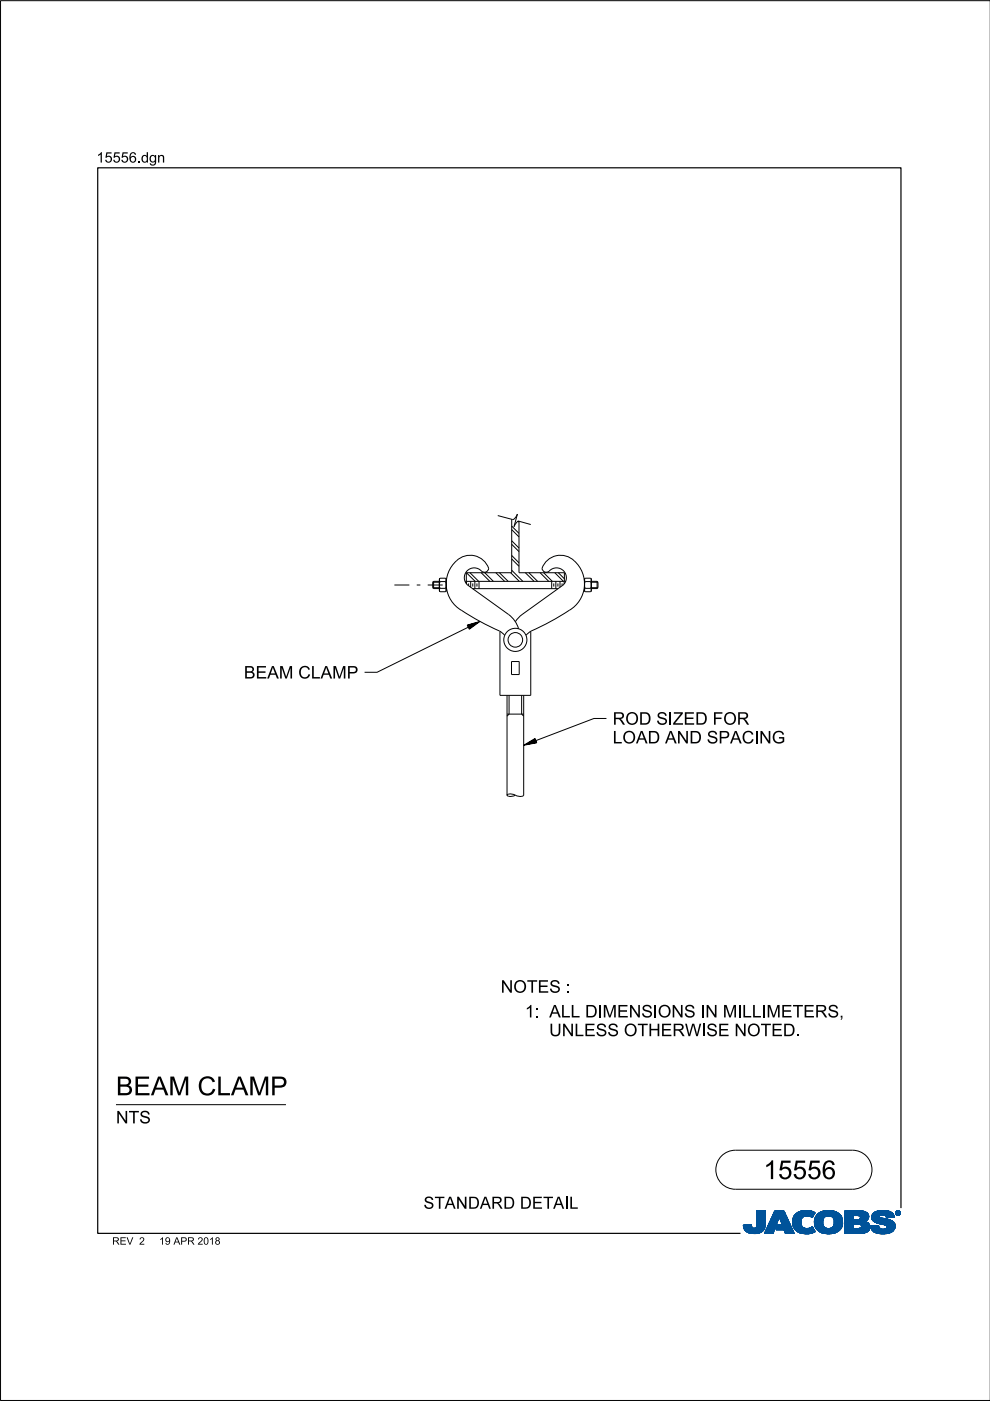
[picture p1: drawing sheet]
<svg xmlns="http://www.w3.org/2000/svg" width="210mm" height="297mm" viewBox="0 0 210 297" stroke-linecap="round" stroke-linejoin="round" font-family="sans-serif">
<defs><g id="words">
<g font-size="4">
<text x="24.6" y="232.2">BEAM</text>
<text x="41.9" y="232.2">CLAM</text>
<text x="57.3" y="232.2">P</text>
<text x="161.9" y="250">15556</text>
</g>
<g font-size="2.6">
<text x="51.7" y="143.9">BEAM</text>
<text x="63.2" y="143.9">CLAM</text>
<text x="73.5" y="143.9">P</text>
<text x="129.9" y="153.7">ROD SI</text>
<text x="142.7" y="153.7">ZED FOR</text>
<text x="129.9" y="157.6">LOAD AN</text>
<text x="146.2" y="157.6">D SPACI</text>
<text x="161" y="157.6">N</text>
<text x="163.6" y="157.6">G</text>
<text x="106.2" y="210.5">N</text>
<text x="108.8" y="210.5">OTES :</text>
<text x="111.3" y="215.7">1:ALLDI</text>
<text x="127.7" y="215.7">M</text>
<text x="130.8" y="215.7">EN</text>
<text x="136" y="215.7">SI</text>
<text x="139.5" y="215.7">ON</text>
<text x="149.5" y="215.7">N</text>
<text x="153.2" y="215.7">M</text>
<text x="157.4" y="215.7">L</text>
<text x="162.5" y="215.7">M</text>
<text x="165.6" y="215.7">ETERS,</text>
<text x="116.4" y="219.7">UN</text>
<text x="121.8" y="219.7">LESS OTH</text>
<text x="140.1" y="219.7">ERW I</text>
<text x="149.7" y="219.7">SE N</text>
<text x="158.4" y="219.7">OTED.</text>
<text x="24.6" y="238.2">N</text>
<text x="27.3" y="238.2">TS</text>
<text x="89.8" y="256.3">STAN</text>
<text x="99.2" y="256.3">DARD DETAI</text>
<text x="120.6" y="256.3">L</text>
</g>
<g font-size="2.2">
<text x="20.5" y="34.5">15556.</text>
<text x="29.9" y="34.5">dgn</text>
</g>
<g font-size="1.6">
<text x="23.8" y="263.9">REV</text>
<text x="29.5" y="263.9">2</text>
<text x="33.7" y="263.9">19APR 2018</text>
</g>
</g></defs>
<g fill="none" stroke="#00539a" stroke-width=".21">
<path d="M157.6 259.8h1.7M157.6 259.9h1.7M157.6 259.9l1.7 .1M157.6 260h1.8M158.1 259.7h1.2M159.3 259.7h-1.7l.1 .7M159.3 259.7h-.9M159.3 259.7l.1 .3M159.4 260l.1 .3M160.4 260l-.2 .3h2M160.5 259.6h1.8M160.5 259.6l-.1 .4"/>
<path d="M160.5 259.7h1.8M160.5 256.7v2.9M160.5 256.9h1.8M160.5 257.5h1.8M160.5 256.7h1.8v2.7M160.5 256.8h1.8M160.5 256.8l1.8 .1M160.5 256.9l1.8 .1M160.5 257h1.8M160.5 257.1h1.8M160.5 257.2h1.8M160.5 257.2l1.8 .1"/>
<path d="M160.5 257.3h1.8M160.5 257.4h1.8M160.5 257.4l1.8 .1M160.5 257.6h1.8M160.5 257.6l1.8 .1M160.5 257.7h1.8M160.5 257.8h1.8M160.5 257.9h1.8M160.5 258h1.8M160.5 258.1h1.8M160.5 258.1l1.8 .1M160.5 258.2h1.8"/>
<path d="M160.5 258.3h1.8M160.5 258.3l1.8 .1M160.5 258.4h1.8M160.5 258.5h1.8M160.5 258.5l1.8 .1M160.5 258.6h1.8M160.5 258.6l1.8 .1M160.5 258.7h1.8M160.5 258.8h1.8M160.5 258.9h1.8M160.5 259h1.8M160.5 259.1h1.8"/>
<path d="M160.5 259.2h1.8M160.5 259.3h1.8M160.5 259.8h1.8M162.2 260h-1.8M162.2 259.9v.3M162.2 259.9h-1.8M162.2 259.8h-1.7M162.3 259.4l-.1 .5M162.3 259.4v-2.7h-1.8v2.9M162.3 259.5h-1.8M162.3 259.6h-1.8M162.3 256.7l-1.8 .1"/>
<path d="M162.3 259.4h-1.8M163.7 258.1h3.1M163.7 258h3.1M163.7 257.9h3M163.8 257.8h2.9M163.8 257.7h2.9M163.8 257.7h2.8M163.9 257.6h2.7M163.9 257.5h2.7M164 257.4h2.5M164 257.3h2.5M164.1 257.2h2.3"/>
<path d="M164.1 257.1h2.3M164.1 257h2.3M164.2 257h2.1M164.2 256.9h2.1M164.2 256.8h2.1M164.3 256.7h1.9l2.2 4.8h-1.9l-.3-.8h-1.7l.4-1h1l-.7-1.7-1.3 3.5h-1.8zM164.5 260h-1.7M164.5 259.9l-1.7 .1M164.5 259.9h-1.7M164.5 259.8l-1.7 .1M164.6 259.8h-1.7M164.6 259.7l-1.7 .1"/>
<path d="M164.6 259.7h-1.7M164.6 259.6h-1.7M164.6 259.5l-1.6 .1M164.7 259.5h-1.7M164.7 259.4l-1.7 .1M164.7 259.4h-1.7M164.7 259.3l-1.6 .1M164.7 259.3h-1.6M164.8 259.2l-1.7 .1M164.8 259.2h-1.7M164.8 259.1l-1.6 .1M164.8 260h2.9"/>
<path d="M164.8 259.1h-1.6M164.8 259.9h2.9M164.8 259l-1.6 .1M164.9 259.9h2.7M164.9 259h-1.7M164.9 259.8h2.7M164.9 258.9h-1.6M164.9 258.8h-1.6M164.9 259.7h2.7M164.9 259.7l-.4 1 3.6 .1M165 258.7h-1.6M165 258.6l-1.6 .1"/>
<path d="M165 258.6h-1.6M165 258.5l-1.6 .1M165 258.5h-1.6M165.1 258.4l-1.6 .1M165.1 258.4h-1.6M165.1 258.3l-1.6 .1M165.1 258.3h-1.6M165.1 258.2l-1.5 .1M165.1 258.2h-1.5M165.2 258.1l-1.6 .1M165.2 258.1h-1.6M165.2 258l.7 1.7h-1"/>
<path d="M165.2 258l.7 1.7M165.3 258.1h1.5M165.3 258.1l1.6 .1M165.3 258.2h1.6M165.3 258.2l1.6 .1M165.3 258.3h1.6M165.4 258.3l1.6 .1M165.4 258.4h1.6M165.4 258.4l1.6 .1M165.4 258.5h1.6M165.4 258.5l1.7 .1M165.4 258.6h1.7"/>
<path d="M165.5 258.6l1.6 .1M165.5 258.7h1.6M165.5 258.8h1.7M165.5 258.9h1.7M165.6 258.9h1.6M165.6 259h1.7M165.6 259l1.7 .1M165.6 259.1h1.7M165.6 259.1l1.7 .1M165.7 259.2h1.7M165.7 259.2l1.7 .1M165.7 259.3h1.7"/>
<path d="M165.7 259.3l1.7 .1M165.7 259.4h1.7M165.8 259.4l1.7 .1M165.8 259.5h1.7M165.8 259.5l1.7 .1M165.8 259.6h1.7M166.2 256.7l2.2 4.8M166.2 256.8l-1.9-.1-2.2 4.8h1.8l1.3-3.5M168 258.9l.4 1.5M168 258.9h1.8M168 259h1.8M168 259.1h1.8"/>
<path d="M168 259.2h1.8M168 259.2l1.8 .1M168 259.3h1.8M168 259.3l1.8 .1M168.1 259.4h1.8M168.1 259.5h1.7M168.1 259.4l1.7 .1M168.1 259.5l1.8 .1M168.1 259.6h1.8M168.1 259.7h1.8M168.1 259.7l1.8 .1M168.1 259.8h1.8"/>
<path d="M168.1 259.8l1.8 .1M168.2 260h1.8M168.2 259.9h1.8M168.3 258l-.3 .9M168.9 257.3l-.6 .7M169.1 257.1h3.6M169.2 257h3.4M169.4 256.9h3.1M169.5 256.9h2.9M169.8 256.8h2.4M169.8 259.1a1.33 1.33 0 0 0 .8 1.4 1.33 1.33 0 0 0 1.5-.3l.2-.1M169.8 259.1h-1.8"/>
<path d="M169.8 259l-1.8 .1M169.9 258.8l-1.9 .1M169.9 258.8h-1.9M169.9 258.7h-1.9M169.9 258.6h-1.8M169.9 258.6l-1.9 .1M169.9 258.5l-1.8 .1M169.9 258.5h-1.8M169.9 258.4l-1.8 .1M170 258.4h-1.9M170 258.4l-.2 .7M170 258.3l-1.8 .1"/>
<path d="M170 258.3h-1.8M170 258.2l-1.8 .1M170.1 258.2h-1.9M170.1 258.1l-.1 .3M170.1 258.1l-1.9 .1M170.2 258.1h-2M170.3 258h-2.1M170.3 256.7l-1.4 .5M170.3 256.7h1.5M170.3 256.7a4 4 0 0 1 2.5 .4M170.4 258h-2.1M170.4 257.9h-2.1"/>
<path d="M170.6 257.8l-2.3 .1M170.6 257.9l-.5 .2M170.8 257.8h-2.5M171.5 256.7l-1.7 .1M171.5 256.7l.6 .1M171.7 257.8h.7M171.8 257.9h.6M171.9 258h.4M172.1 258.1h.2M172.2 258.1h.1M172.3 258h-.3M172.4 257.8h-.8"/>
<path d="M172.4 257.7l-4 .1M172.5 257.7h-4.1M172.5 257.6l-4 .1M172.5 257.6h-4M172.6 257h-3.3M172.6 257.5l-4.1 .1M172.6 257.5h-4M172.6 257.4l-4 .1M172.7 257.4h-4M172.7 259h1.8M172.7 259.2h1.8M172.7 259.3h1.8"/>
<path d="M172.7 259.3l1.8 .1M172.7 259.4h1.8M172.7 257.3l-3.9 .1M172.7 259.5h1.8M172.7 259.5l1.8 .1M172.7 259.6h1.8M172.7 259.7h1.8M172.7 258.6h1.8M172.7 257.3h-3.9M172.8 259.8h1.8M172.8 257.2l-3.9 .1M172.8 259.9h1.8"/>
<path d="M172.8 259.9l.3 .6M172.8 259.8l1.8 .1M172.8 259.9l1.8 .1M172.8 257.2h-3.9M172.8 260h1.8M172.8 257.1l-.6 1.1a1.75 1.75 0 0 0-1.6-.3M172.9 257.1l-3.9 .1M173 257.8l-.3 1.3h1.8M173 257.8h5.3M173.1 257.7h5.2M173.1 257.7h5.1M173.1 257.6h5.1"/>
<path d="M173.2 257.6h4.9M173.2 257.5h4.8M173.4 257.4h4.6M173.4 257.4h4.5M173.5 257.3h4.4M173.6 257.2l4.2 .1M173.6 257.2h4.1M173.7 257.1l4 .1M173.8 257.1h3.8M173.9 257h3.5M174 257h3.3M174.1 256.9h3.2"/>
<path d="M174.2 256.9h2.8M174.4 256.8h2.6M174.5 259h-1.8M174.5 259.2a1.15 1.15 0 0 0 1.3 1.3M174.5 259.2l-1.8-.1 .1 .8M174.5 258.9l-1.8 .1M174.5 258.9h-1.8M174.5 258.8l-1.8 .1M174.5 258.7l-1.8 .1M174.5 258.7h-1.8M174.5 258.6l-1.8 .1M174.5 258.5l-1.8 .1"/>
<path d="M174.6 258.5h-1.9M174.6 256.8h1.9M174.6 258.4l-.1 .8M174.6 258.4h-1.8M174.6 258.4l-1.9 .1M174.6 258.3l-1.8 .1M174.6 258.3h-1.8M174.7 258.2h-1.9M174.7 258.1l-.1 .3M174.8 258.1l-2 .1M174.8 258.1h-1.9M174.9 256.7a3.2 3.2 0 0 1 3.6 1.4l.1 .8-.1 1.1"/>
<path d="M174.9 258l-1.9 .1M175 258h-2M175.1 257.9l-.4 .2M175.1 257.9h-2.1M175.2 257.9h-2.2M175.5 256.7h.7M175.7 257.8l-.6 .1M175.7 257.8l.6 .1M175.7 257.8h-2.7M176 257.8h2.4M176.2 257.9h2.2M176.3 257.9l.5 .5"/>
<path d="M176.4 258h2M176.4 256.7h-1.5a2.68 2.68 0 0 0-1.9 1.1M176.5 258l2 .1M176.5 258.1h2M176.6 258.1h1.9M176.6 258.2h1.9M176.7 258.2l1.8 .1M176.7 258.3h1.8M176.7 258.3l1.9 .1M176.7 259.9h1.8M176.7 258.4h1.9M176.8 258.4l.1 .5"/>
<path d="M176.8 258.4l1.8 .1M176.8 258.5h1.8M176.8 258.6h1.8M176.9 258.8h1.7M176.9 258.8l1.8 .1M176.9 258.7h1.7M176.9 259.4h1.8M176.9 259.2l1.8 .1M176.9 259.1h1.8M176.9 259.2h1.8M176.9 258.9v.3M176.9 259.2a1.11 1.11 0 0 1-1.1 1.3"/>
<path d="M176.9 259h1.8M176.9 258.9h1.8M176.9 259.3h1.8M176.9 259.3l1.8 .1M178 257.4l-4.7 .1M178.4 257.9h-2.1l.5 .5M178.5 259.7l-1.7 .1M178.5 259.8l-1.8 .1M178.5 259.8h-1.7M178.5 260l-.2 .5M178.5 259.9l-1.8 .1M178.5 260h-1.8"/>
<path d="M178.6 259.7h-1.8M178.6 258.5l-1.8 .1M178.6 259.6h-1.8M178.6 259.5l-1.8 .1M178.6 259.5h-1.8M178.7 259.4h-1.8M179.1 259.7h1.8M179.1 259.5h5.2M179.1 256.9h4.4M179.1 257.5h5M179.1 256.8h4M179.1 256.8h3.4"/>
<path d="M179.1 257h4.5M179.1 257.1h4.7M179.1 257.1l4.7 .1M179.1 257.2h4.8M179.1 257.2l4.8 .1M179.1 257.3h4.8M179.1 257.3l4.9 .1M179.1 257.4h4.9M179.1 257.4l5 .1M179.1 257.6h5M179.1 257.6l5 .1M179.1 257.7h5"/>
<path d="M179.1 257.7l1.8 .1M179.1 257.8h1.8M179.1 257.9h1.8M179.1 258h1.8M179.1 258.1h1.8M179.1 258.2h1.8M179.1 258.3h1.8M179.1 258.4h1.8M179.1 258.5h1.8M179.1 258.5l1.8 .1M179.1 258.6h4.8M179.1 258.7h4.7"/>
<path d="M179.1 258.7h4.6M179.1 258.8h4.5M179.1 258.9h4.5M179.1 258.9h4.3M179.1 259h4.4M179.1 259l4.5 .1M179.1 259.1h4.6M179.1 259.1l4.7 .1M179.1 259.2h4.8M179.1 259.2l4.9 .1M179.1 259.3h5M179.1 259.3l5.1 .1"/>
<path d="M179.1 259.4h5.1M179.1 259.4l5.1 .1M179.1 259.5l1.8 .1M179.1 259.6h1.8M179.1 259.8h1.8M179.1 259.9h1.8M179.1 260h1.8M180.9 257.7v.9M181.8 259.5h-.9v1v-1M181.8 259.5h.2M181.8 259.5l.8 .3M182.1 257.7l2.1 .1"/>
<path d="M182.2 257.8h2M182.2 259.5l2.1 .1M182.3 258.5h1.7M182.3 258.5l-1.4 .1M182.3 257.9h1.9M182.4 257.9h1.8M182.4 257.9v.1M182.4 257.9l-.4-.2h-1.1v.9M182.4 258h1.8M182.4 258v.3M182.4 258.3l-.1 .2M182.4 259.6h1.9"/>
<path d="M182.4 258.1h1.8M182.4 258.1l1.8 .1M182.4 258.2h1.8M182.5 259.7h1.9M182.5 256.9l1.1 .1M182.5 259.7l1.9 .1M182.6 259.8h1.8M182.6 259.8v.4l-.2 .2M182.7 259.9h1.7M182.9 256.8h-3.8v4.7M183.3 256.9l-4.2-.1v4.7M183.6 257l.4 .4"/>
<path d="M183.9 259.2l.2 .2M184 258.5l-2.1 .1M184 258.5h-1.8M184 257.4l.1 .2M184.1 258.4l-.8 .6 .6 .2M184.1 258.4h-1.8M184.1 258.3l-1.7 .1M184.1 258.3h-1.7M184.1 257.6l.1 .6M184.1 258.2l-1.7 .1M184.1 259.4l.3 .5v.6M184.2 258.2l-.1 .2"/>
<path d="M184.2 258h-1.8M184.4 259.9h-1.7M184.5 260h-1.8M184.6 259.9v.2M184.6 259.9h1.7M184.6 260h1.7M184.8 258.1h1.7M184.8 258l.2 .7M184.8 258h1.7M184.8 258.3h2.5M184.8 258.3l2.8 .1M184.8 258.1l1.8 .1"/>
<path d="M184.8 258.2h2M184.8 258.4h3M184.8 258.4l3.2 .1M184.9 258.2l2.1 .1M184.9 257.6h4.6M184.9 258.5h3.4M184.9 258.5l3.6 .1M184.9 258.6h3.7M184.9 257.5h4.5M185 257.5h4.4M185 258.6l3.7 .1M185 258.7h3.9"/>
<path d="M185 258.7l.6 .4M185 257.4h4.3M185 257.4h4.4M185.1 258.7l3.9 .1M185.1 258.8h.7M185.1 257.3h4.1M185.2 258.9h.6M185.2 258.9l4.1 .1M185.3 257.2h3.9M185.3 259h4M185.3 257.1l3.8 .1M185.4 257.1h3.7"/>
<path d="M185.4 259l4 .1M185.5 257h3.5M185.5 259.1h4M185.6 259.1l3.9 .1M185.6 259.1l.5 .2M185.7 259.2h3.9M185.7 256.9h3M185.8 259.2l3.8 .1M185.8 258.9h3.4M185.9 258.8h3.2M185.9 256.8h2.7M185.9 256.8l-.8 .5-.3 .7"/>
<path d="M185.9 256.8l.7-.1a3.3 3.3 0 0 1 2.7 .6h-4.2M186 259.3h3.6M186.1 256.8h2.3M186.1 259.4h3.6M186.1 259.3l1.5 .4 .4 .2M186.3 259.8l-.5 .1M186.3 259.8l-1.7 .1M186.3 259.8v.3M186.3 259.4h3.4M186.4 257.9h-1.6M186.4 257.9l.1 .1M186.5 257.9h-1.7"/>
<path d="M186.5 257.8h-1.7M186.5 258v.1M186.5 257.8l-.1 .1M186.5 257.7h-1.6M186.5 259.4l3.2 .1M186.5 258.1l.1 .1M186.6 257.6l-1.7 .1M186.6 258.2l.4 .1M186.7 256.7h.8M186.7 259.5h3M186.9 257.6h-2M186.9 259.5l2.9 .1"/>
<path d="M187 258.3l1.7 .4 .9 .6M187.2 259.6h2.6M187.3 257.6h2.2M187.4 259.7h2.4M187.6 257.6l1.9 .1M187.6 259.7h2.2M187.6 257.7h2M187.7 257.7a1.07 1.07 0 0 0-1.2 .1M187.7 257.7l.1 .1M187.7 257.8h1.9M187.8 257.8h1.7M187.8 256.7h-1.3"/>
<path d="M187.8 257.8l.1 .4M187.8 257.9h1.7M187.8 257.9h1.8M187.9 258h1.7M187.9 258l1.7 .1M187.9 258.1h1.1M187.9 258.1h1.7M187.9 259.9h1.9M188 259.9l.1 .2M188 260h1.8M188.1 257h-2.6M188.2 257h.6"/>
<path d="M188.7 256.9h-2.9M189.3 257.3l.3 .8-1.7 .1M189.6 259.3l.2 .4v.6M189.8 259.9l-1.8 .1M189.8 259.8h-2.1M189.8 259.8h-1.9M189.9 257.2v.1M189.9 257.1h.1M189.9 257.2h.1M189.9 257.3h.1M189.9 257.3l.2 .3M190 257.4h.1"/>
<path d="M190 257.4l.1 .1M190 257.5h.2M190 257.2v.1M190 257.2l.2 .3M190 257.3l.2 .2M190 257.1h-.1M190 257h-.1M190.1 257h-.2M190.1 257.5l.2 .1M190.1 256.9h-.1M190.1 257.6h.6M190.2 256.8l-.1 .1"/>
<path d="M190.2 257.5l.2 .1M190.2 257.5l-.1 .1M190.2 257.6h.4M190.2 256.9h.4M190.2 256.9h.4l-.1 .3 .2 .3-.3-.3-.2 .3zM190.2 256.9v.6l.1-.3 .3 .3M190.2 257h.4M190.2 257.1h.1M190.2 257.1h.5M190.2 257.2h.5M190.2 257.2l.3 .1M190.2 257.3h.1"/>
<path d="M190.2 257.4h.1M190.2 257.4l.1 .1M190.2 256.8h-.1M190.3 257h.2v.1l-.2 .1zM190.3 257v.2M190.3 257h-.1M190.4 257.2l.2 .3M190.4 257.6h.1M190.4 256.8h-.2l-.2 .4M190.4 256.7a.5 .5 0 0 1 .5 .5 .5 .5 0 0 1-.5 .5M190.4 256.8l.4 .2v.2M190.4 256.7a.5 .5 0 0 0-.5 .5 .5 .5 0 0 0 .5 .5l-.3-.1"/>
<path d="M190.4 256.8l.3 .1 .1 .3M190.4 256.7l-.4 .2-.1 .3M190.4 256.7v.1M190.4 257.6v.1M190.4 256.7l.3 .1 .2 .4M190.4 257h-.1l.1 .2M190.4 257l.2 .1-.2 .1M190.4 257h.1M190.5 257.3h.1M190.5 257.3l.1 .1M190.5 257.2l.2 .3M190.5 257.4h.1"/>
<path d="M190.5 257.1h.2M190.5 257.4l.2 .1M190.5 257l-.1 .2M190.5 256.7h-.3M190.6 257.5h.2M190.6 256.8h.1M190.6 257.1l-.1 .1M190.7 257.1h-.1M190.7 257.1l-.2 .1M190.7 257.1l-.5-.2v.6l.1-.3M190.7 257h-.1M190.7 256.8l.1 .1"/>
<path d="M190.7 256.8h-.6M190.7 256.9h.2M190.8 257h.1M190.8 257.6h-.2M190.8 257.2v.2l-.4 .2M190.8 257.2l-.1 .3-.3 .1M190.8 257.1h.1M190.8 257.2h.1M190.9 257.4l-.2 .1M190.9 257.4h-.1M190.9 257.3l-.1 .1M190.9 257.3h-.1"/>
<path d="M190.9 257.2h.1M190.9 257.2l-.1 .3-.4 .2M190.9 257.1h-.1M157.7 260.1h1.7M157.7 260l1.7 .1M157.7 260.2h1.8M157.7 260.2l1.8 .1M157.7 260.3h1.8M157.7 260.3l1.9 .1M157.7 260.4h4.4M157.7 260.4l.4 .5M157.7 260.4l4.4 .1"/>
<path d="M157.8 260.5h4.3M157.8 260.6h4.3M157.8 260.7h4.2M157.9 260.7h4.1M157.9 260.8h4M158 260.8h3.9M158 260.9h3.9M158.1 260.9h3.3M158.1 261h3.6M158.2 261h3.5M158.3 261.1h3.2M158.4 261.2h3.1"/>
<path d="M158.5 261.2h2.9M158.6 261.3h2.7M158.7 261.4h2.4M158.8 261.4h2.1M159.1 261.5h1.6M159.5 260.3l.3 .1 .4-.1M159.7 261.5h.7M160.9 261.4h.1M161.5 260.9h.2M161.6 261.1h-3.3M162.1 260.3l-2 .1M162.2 260.2l-1.9 .1"/>
<path d="M162.2 260.2a2.25 2.25 0 0 1-2.8 1.3l-.9-.2-.4-.4M162.2 260.2h-1.9M162.2 260.1l-1.8 .1M162.2 260.1h-1.8M162.2 260l-1.8 .1M164 261.4h-1.9M164 261.3l-1.9 .1M164 261.3h-1.8M164 261.2l-1.8 .1M164 261.2h-1.8M164.1 261.1l-1.9 .1M164.1 261.1h-1.8"/>
<path d="M164.1 261l-1.8 .1M164.1 261h-1.8M164.1 260.9l-1.8 .1M164.2 260.9h-1.8M164.2 260.8l-1.8 .1M164.2 260.8h-1.8M164.2 260.7l-1.8 .1M164.2 260.7h-1.7M164.2 260.6l-1.7 .1M164.3 260.6h-1.8M164.3 260.5h-1.8M164.3 260.4l-1.7 .1"/>
<path d="M164.3 260.4h-1.7M164.3 260.3l-1.7 .1M164.4 260.3h-1.8M164.4 260.2l-1.7 .1M164.4 260.2h-1.7M164.4 260.1l-1.7 .1M164.4 260.1h-1.7M164.5 260l-1.8 .1M164.5 260.7h3.5M164.6 260.7h3.4M164.6 260.6h3.4M164.6 260.5h3.4"/>
<path d="M164.6 260.5h3.3M164.6 260.4h3.3M164.7 260.4h3.2M164.7 260.3h3.2M164.7 260.3h3.1M164.7 260.2h3.1M164.8 260.1h3M164.8 260.1h2.9M166.3 260.8h1.8M166.3 260.8l1.8 .1M166.3 260.9h1.8M166.3 260.9l1.8 .1"/>
<path d="M166.3 261h1.9M166.3 261l1.9 .1M166.4 261.1h1.8M166.4 261.1l1.8 .1M166.4 261.2h1.9M166.4 261.2l1.9 .1M166.4 261.3h1.9M166.5 261.3l1.8 .1M166.5 261.4h1.9M166.5 261.5h1.9M166.5 261.5l-.3-.8 .3 .8h1.9M168.2 260l1.9 .1"/>
<path d="M168.2 260.1h1.9M168.2 260.1l1.9 .1M168.2 260.2h2M168.3 260.2l2 .1M168.3 260.3h2.1M168.3 260.3l2.2 .1M168.3 260.4h2.5M168.4 260.4l.6 .7M168.4 260.4l4.1 .1M168.5 260.5h4M168.5 260.6h4M168.6 260.7h4"/>
<path d="M168.6 260.7l4 .1M168.7 260.8h3.9M168.7 260.8l4 .1M168.8 260.9h3.9M168.9 260.9l3.8 .1M168.9 261h3.9M169 261l3.8 .1M169 261.1h3.9M169 261.1a4.2 4.2 0 0 0 3.8 0M169.1 261.1h3.8M169.2 261.2h3.5M169.3 261.3h3.2"/>
<path d="M169.5 261.4h2.8M169.6 261.4h2.6M170 261.5h2M170.6 261.6h.4M171.5 260.4h.9M171.6 260.4h.8M171.8 261.5h-1.5M171.8 260.3h.6M172 260.3h.3M172 260.2h.3M172.1 260.2h.2M172.2 260.1h.1"/>
<path d="M172.3 260.1l.6 1M172.6 261.2l-3.3 .1M172.8 260.1h1.9M172.9 260.1l1.9 .1M172.9 260.2h1.9M172.9 260.2l2 .1M172.9 260.3h2.2M173 260.3l2.1 .1M173 260.4h2.4M173 260.4h5.3M173.1 260.5h5.2M173.1 260.5l.7 .6 .8 .4"/>
<path d="M173.1 260.6h5.2M173.2 260.6h5M173.3 260.7h4.9M173.3 260.7h4.8M173.3 260.8h4.7M173.4 260.9h4.5M173.5 260.9h4.4M173.5 261h4.3M173.6 261h4.2M173.7 261.1h4M173.8 261.1h3.8M173.8 261.2h3.7"/>
<path d="M174 261.2h3.4M174.2 261.4h2.9M174.3 261.4h2.7M175.1 261.5h1.4M175.3 261.6h.4M176.6 260.2h1.9M177 261.4l-1 .2-1.4-.1h2.2M177.3 261.3h-3.3M178.1 260.8h-4.8M178.3 260.5l-.6 .6-.7 .3M178.3 260.4h-2.2M178.4 260.3l-2.2 .1"/>
<path d="M178.4 260.3h-2l-.6 .2M178.5 260.2l-2.1 .1M178.5 260.2h-2M178.5 260.1h-1.9M178.5 260l-1.9 .1M179.1 261.5h3.4M179.1 260.1h1.8M179.1 260.1l1.8 .1M179.1 260.2h1.8M179.1 260.2l1.8 .1M179.1 260.3h1.8M179.1 260.4h1.8"/>
<path d="M182.3 260.4h2.1M182.4 260.4h2M182.4 260.4l-.6 .1M183.1 261.4l-4 .1M183.4 261.3l-4.3 .1M183.5 261.3h-4.4M183.7 261.3h-.1M183.7 261.2l-4.6 .1M183.8 261.2h-4.7M183.9 261.1l-4.8 .1M184 261.1h-4.9M184 261l-4.9 .1"/>
<path d="M184.1 261l-.8 .4-1.1 .1M184.1 261h-5M184.1 260.9l-5 .1M184.2 260.9h-5.1M184.2 260.8l-5.1 .1M184.3 260.8h-5.2M184.3 260.7l-5.2 .1M184.3 260.7h-5.2M184.4 260.6l-5.3 .1M184.4 260.6h-5.3M184.4 260.5h-5.3M184.4 260.5l-.3 .5"/>
<path d="M184.4 260.4l-5.3 .1M184.5 260l-1.8 .1M184.5 260.2l-2 .1M184.5 260.3h-2M184.5 260.1h-1.9M184.5 260.2h-1.9M184.6 260l1.7 .1M184.6 260.1l.1 .3M184.6 260.1h1.8M184.6 260.2h1.8M184.6 260.1l1.8 .1M184.6 260.2l1.8 .1"/>
<path d="M184.7 260.3h1.8M184.7 260.3l1.8 .1M184.7 260.4a2.52 2.52 0 0 0 2.7 1.2M184.7 260.4h1.9M184.7 260.5h2M184.7 260.5h2.1M184.8 260.6h2.1M184.8 260.6h4.8M184.8 260.7h4.7M184.9 260.8h4.6M184.9 260.8h4.5M185 260.9h4.4"/>
<path d="M185.1 260.9h4.3M185.1 261h4.3M185.2 261.1h4M185.2 261.1h3.9M185.3 261.2h3.7M185.4 261.2h3.5M185.5 261.3h3.4M185.7 261.3h3.1M185.8 261.4h2.7M185.9 261.5h2.4M186.3 260.1a1.08 1.08 0 0 0 1.4 .5M186.4 261.5h1.6"/>
<path d="M186.6 261.6h.9M188 260.4h1.8M188 260.4l-.3 .2M188.1 260.3h1.7M188.1 260.1l-.1 .3M188.1 260.2h1.7M188.3 261.5l-.9 .1M188.9 261.3l-.6 .2M189.3 261.1h-4.1M189.4 260.9l-.5 .4M189.6 260.7h-4.8M189.7 260.6h-2"/>
<path d="M189.7 260.5h-1.9M189.7 260.5h-1.8M189.7 260.4h-1.7M189.7 260.3h-1.6M189.8 260.2h-1.7M189.8 260.3l-.4 .6M189.8 260.1h-1.7M189.8 260h-1.7"/>
<circle cx="190.4" cy="257.2" r=".51"/>
<circle cx="190.4" cy="257.2" r=".42"/>
</g>
<g fill="none" stroke="#000" stroke-width=".21">
<path d="M210 .1h-209.9v296.8h209.9M105.5 109.3l3.2 .9M108.5 110.1v11.3h-9.6v1.9M108.5 111.5l1.5 1.6M108.5 117.8l1.5 1.5M108.5 115.4l1.5 1.5M108.5 114.7l1.5 1.5M108.5 112.3l1.5 1.5M108.5 118.5l1.5 1.6M108.7 110.1l.5-.2 .5-.9-.7 2.7 .5-.9 .5-.3M109.8 110.4l.2 .3M112.5 111.2l-2.5-.7v10.9h9.7v1.9"/>
<path d="M91.7 123.4v1.2M91.7 124.6h1.5M91.7 123.4h1.5M91.7 124.6l.2 .2M91.9 123.3h1.3M91.9 123.3l-.2 .1M91.9 123.3v1.5M91.9 124.8h1.3M93.3 124.7l-.1 .3 .1 .5M93.3 122.6l-.1 .2 .1 .5M93.3 123.3l-.1 .7 .1 .7M93.3 122.6l-.1 .1v2.6l.1 .2"/>
<path d="M93.3 122.6h1.2M93.3 123.3h1.2M93.3 124.7h1.2M93.3 125.5h1.2M94.5 124.7l.1 .3-.1 .5M94.5 122.6l.1 .2-.1 .5M94.5 123.3l.1 .7-.1 .7M94.5 122.6l.1 .1v2.6l-.1 .2M98.6 123.3h21.3M98.9 121.4l1.8 1.9M98.9 123.3v.5M99.1 132.5l.4 .9 2.3-1.6-2.7 .7 .4 .7 1.7-1.2-2 .6 .4 .5 1.2-.9-1.4 .4 .2 .4 .7-.5-.7 .2 .1 .1 .2-.1-20 9.8h-2.6"/>
<path d="M99.4 123.7v.5M99.6 121.4l1.9 1.9M99.8 123.3v1.2M100.2 124.8h18.1M100.2 123.7v.7M100.7 123.3v1.5M101.1 123.7v.7M101.6 123.3v1.5M102 121.4l1.9 1.9M102.8 121.4l1.8 1.9M103.6 120.5a4.2 4.2 0 0 0-7.4-1 6.6 6.6 0 0 0 2.4 10.4l3.2 1.9 4.1 2 1.1 .9M103.6 120.5a.98 .98 0 0 1-.8 .8 .98 .98 0 0 1-1-.5 2.08 2.08 0 0 0-2.9 .4 2.08 2.08 0 0 0 .3 2.9l9.1 6.6 1.2 1.5 .5 1.1"/>
<path d="M105.1 121.4l1.9 1.9M105.9 121.4l1.8 1.9M106 133.9v13.5h6.5v-13.5M108.3 121.4l1.8 1.9M108.5 120.9l2.4 2.4M109.3 131.8l1.4-1.5 8.6-6.2a2.11 2.11 0 0 0 .1-3.2 2.11 2.11 0 0 0-3.2 .3l-.7 .1-.5-.6a3.5 3.5 0 0 1 2.3-2.7 4.5 4.5 0 0 1 5.5 2.1 6.6 6.6 0 0 1-2.9 9.8l-3.1 1.9-4.2 2-1.1 .9M111.4 121.4l1.8 1.9M112.1 121.4l1.9 1.9M114.5 121.4l1.8 1.9M115.3 121.4l1.8 1.9M117 123.3v1.5M117.4 123.7v.7"/>
<path d="M117.6 121.4l1.9 1.9M117.9 123.3v1.5M118.3 123.7v.7M118.4 121.4l1.3 1.3M118.7 123.3v1.2M119.2 123.7v.5M119.6 123.3v.5M124.1 122.6l-.2 .2 .2 .5M124.1 124.7l-.2 .3 .2 .5M124.1 123.3l-.2 .7 .2 .7M124.1 122.6h1.1M124.1 123.3h1.1"/>
<path d="M124.1 124.7h1.1M124.1 125.5h1.1M124.1 122.6l-.2 .1v2.6l.2 .2M125.2 122.6l.2 .2-.2 .5M125.2 124.7l.2 .3-.2 .5M125.2 123.3l.2 .7-.2 .7M125.2 122.6l.2 .1v2.6l-.2 .2M125.4 123.3h1.2M125.4 124.8h1.2M125.4 124.6h1.4M125.4 123.4h1.4M126.6 123.3v1.5"/>
<path d="M126.6 123.3l.2 .1M126.8 123.4v1.2M126.8 124.6l-.2 .2M107.5 147.4v21.2M107.5 151.4h3.5M107.9 147.4v4l-.4 .4M108.5 140.3h1.6v2.7h-1.6zM110.6 147.4v4l.4 .4M111 147.4v21.2l-.7 .3-1-.3M113.6 157l-.6 .3 .2-.2 .1 .2-.8 .1 .8-.4 .2 .4-1.4 .2 1.2-.7 .4 .5-2.1 .4 1.8-1.1 .4 .8-2.8 .5 2.4-1.4 .4 .9M128.6 152.3h-2.7l-12.3 4.7M107.5 168.5l.7-.2 1.1 .3-1.1 .3-.5-.1z"/>
<path d="M24.6 234.2h36M153 245.1l1.3-.9 1.6-.3h24.8a4.1 4.1 0 0 1 4.2 4.1 4.1 4.1 0 0 1-4.2 4.1h-24.8a4.1 4.1 0 0 1-3.8-2.5 4.1 4.1 0 0 1 .9-4.5z"/>
<circle cx="109.3" cy="135.7" r="2.45"/>
<circle cx="109.3" cy="135.7" r="1.55"/>
</g>
<path d="M83.6 124h11" fill="none" stroke="#000" stroke-width=".21" stroke-dasharray="3.2 1.6 .8 1.6" stroke-linecap="butt"/>
<path d="M191 256.1v-220.5h-170.3v225.9h136.3" fill="none" stroke="#000" stroke-width=".25"/>
<g fill="#000">
<path d="M145.5 213.2a1.02 1.02 0 0 1 1.7 .6h-.3a.63 .63 0 0 0-.6-.5 .63 .63 0 0 0-.7 .6l.2 .1a1.54 1.54 0 0 1 1.5 1 1.08 1.08 0 0 1-1.1 .8 1.08 1.08 0 0 1-1-.9l.3-.1a.73 .73 0 0 0 .7 .7 .73 .73 0 0 0 .7-.6l-.4-.3a.98 .98 0 0 1-1.1-1.2z" fill-rule="evenodd"/>
<path d="M159.7 213.1h.3v2.3h1.3v.3h-1.6z" fill-rule="evenodd"/>
</g>
<use href="#words"/>
</svg>
